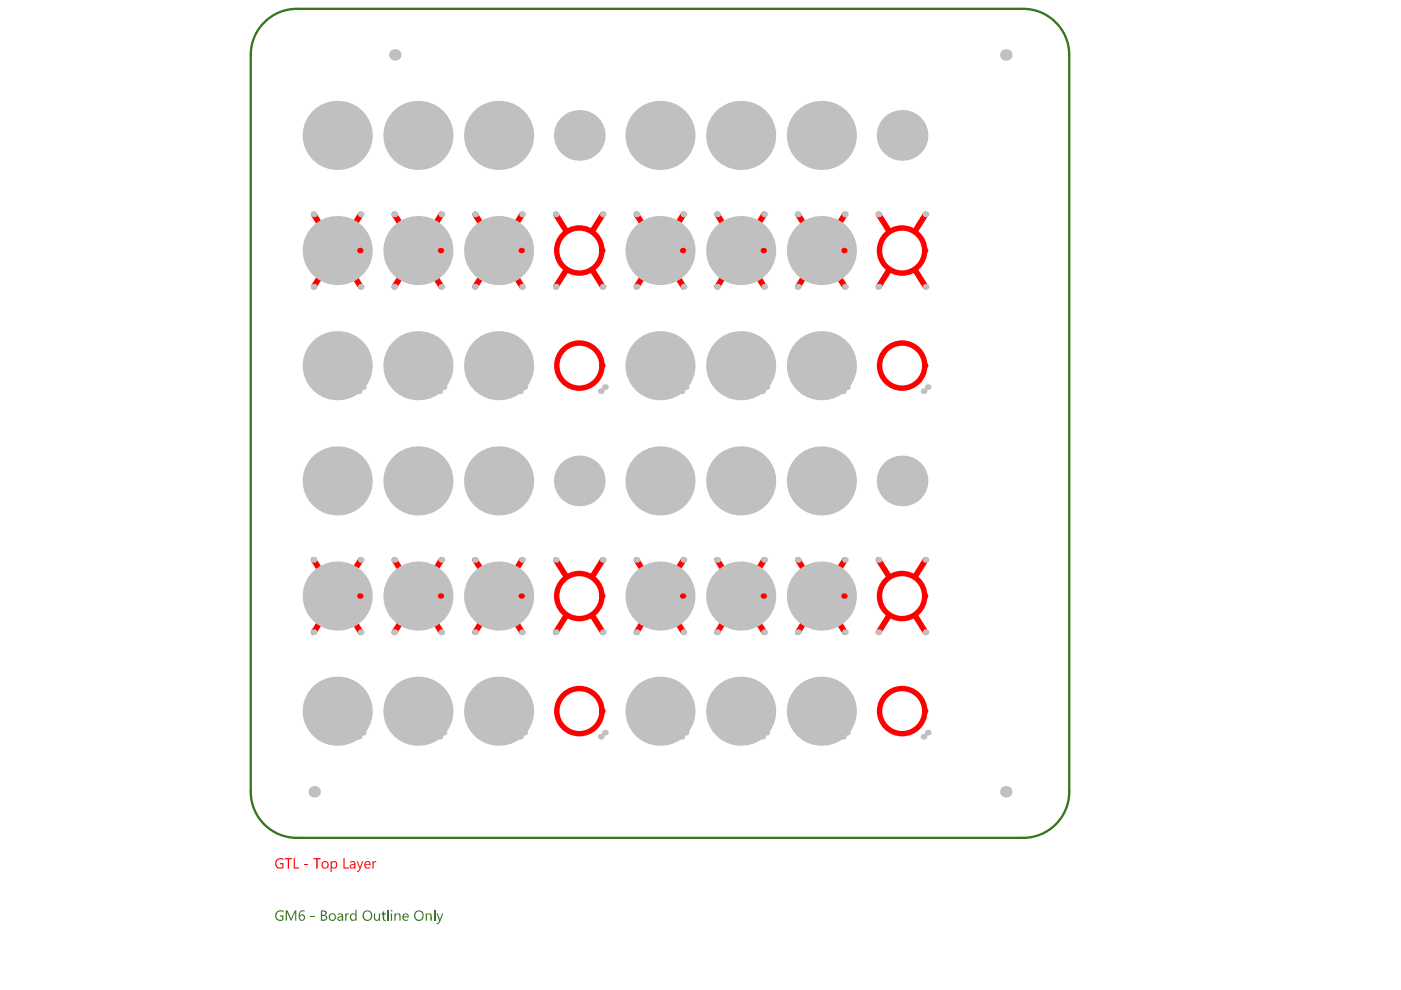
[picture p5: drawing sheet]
<svg xmlns="http://www.w3.org/2000/svg" width="297mm" height="210mm" viewBox="0 0 297 210" stroke-linecap="round" stroke-linejoin="round" font-family="sans-serif">
<path d="M53.2 11.6v156.3M62.9 1.9h154M226.7 11.6v156.3M62.9 177.6h154" fill="none" stroke="#38761d" stroke-width=".49"/>
<g fill="#38761d">
<path d="M58.7 193.3l.8-.3 .6 .1v.3l-.2-.1a.88 .88 0 0 0-1.3 .8 .88 .88 0 0 0 1.2 .8v-.6h-.5v-.2h.8v1l-.5 .1a1.11 1.11 0 0 1-1.2-.6 1.11 1.11 0 0 1 .3-1.3z"/>
<path d="M60.6 193h.4l.7 1.8 .8-1.8h.3v2.2h-.2v-1.9l-.8 1.9h-.2l-.8-1.9v1.9h-.2z"/>
<path d="M65.9 194.3h.8v.2h-.8z"/>
<path d="M73.2 193.7h.2v.3l.3-.3h.3l-.1 .2a.43 .43 0 0 0-.5 .5v.8h-.2z"/>
<path d="M79.3 193.7h.2v.8a.41 .41 0 0 0 .4 .5 .41 .41 0 0 0 .4-.4v-.9h.3v1.5h-.3v-.2a.57 .57 0 0 1-.6 .2 .57 .57 0 0 1-.4-.6z"/>
<path d="M81.1 193.3l.3-.1v.5h.4v.2h-.4v1.1h.4v.2a.5 .5 0 0 1-.7-.4v-.9h-.2v-.2h.2z"/>
<path d="M63.5 193.3l.6-.3h.5l-.1 .3a.73 .73 0 0 0-.9 .9 .67 .67 0 0 1 1.1 .1 .67 .67 0 0 1-.6 1 1.01 1.01 0 0 1-.7-1.6zM63.6 194.5a.46 .46 0 0 0 .9 0 .46 .46 0 0 0-.9 0z"/>
<path d="M68.3 193.3v.7h.3a.35 .35 0 0 0 .4-.3 .35 .35 0 0 0-.3-.4zM68.3 194.2v.8h.4a.38 .38 0 0 0 .4-.4 .38 .38 0 0 0-.5-.4zM68 193h.7a.54 .54 0 0 1 .6 .5 .54 .54 0 0 1-.4 .6 .57 .57 0 0 1 .5 .7 .57 .57 0 0 1-.7 .4h-.7z"/>
<path d="M69.9 194.4a.56 .56 0 0 0 1.1 0 .56 .56 0 0 0-1.1 0zM69.7 194.4a.8 .8 0 0 1 1.6 0 .8 .8 0 0 1-1.6 0z"/>
<path d="M71.8 194.7a.39 .39 0 0 0 .5 .3 .39 .39 0 0 0 .2-.5zM71.6 193.8l.2-.1a.65 .65 0 0 1 1 .5v1h-.3l-.1-.2a.5 .5 0 0 1-.6 .3 .5 .5 0 0 1-.3-.6 .5 .5 0 0 1 .5-.4l.5-.1a.46 .46 0 0 0-.4-.4 .46 .46 0 0 0-.5 .2z"/>
<path d="M74.4 193.8l.5-.2 .5 .3v-1h.2v2.3h-.2v-.2a.73 .73 0 0 1-1.1 0 .73 .73 0 0 1 0-1zM74.5 194.1v.1a.51 .51 0 0 0 .1 .7 .51 .51 0 0 0 .8-.2v-.4a.45 .45 0 0 0-.4-.5 .45 .45 0 0 0-.5 .3z"/>
<path d="M77.3 193.5l-.1 .4a.81 .81 0 0 0 .8 1.1 .81 .81 0 0 0 .6-1.2 .72 .72 0 0 0-.6-.6 .72 .72 0 0 0-.7 .3zM77.2 193.3l.2-.1a1.09 1.09 0 0 1 1.3 .2 1.09 1.09 0 0 1 .1 1.4l-.5 .4a1.15 1.15 0 0 1-1.3-.5 1.15 1.15 0 0 1 .2-1.4z"/>
</g>
<path d="M82.3 192.9v2.3" fill="none" stroke="#38761d" stroke-width=".25"/>
<g fill="#38761d">
<path d="M83.6 193.7h.3v.2l.2-.1a.51 .51 0 0 1 .6-.1 .51 .51 0 0 1 .2 .5v1h-.2v-.9a.41 .41 0 0 0-.4-.5 .41 .41 0 0 0-.4 .5v.9h-.3z"/>
<path d="M90.3 193.7h.2v.2l.1-.1a.51 .51 0 0 1 .6-.1 .51 .51 0 0 1 .3 .5l.1 1h-.3v-.9a.39 .39 0 0 0-.4-.5 .39 .39 0 0 0-.4 .5v.9h-.2z"/>
<path d="M82.9 193.1a.15 .15 0 0 1 .3 0 .15 .15 0 0 1-.3 0zM82.9 193.7h.2v1.5h-.2z"/>
<path d="M85.6 194.1l-.1 .2h.9a.42 .42 0 0 0-.3-.5 .42 .42 0 0 0-.5 .3zM85.5 193.8l.6-.1a.62 .62 0 0 1 .6 .8h-1.2a.57 .57 0 0 0 .4 .6 .57 .57 0 0 0 .6-.2v.2l-.2 .1a.83 .83 0 0 1-.9-.4 .83 .83 0 0 1 .1-1z"/>
<path d="M88.2 193.6l-.1 .6a.77 .77 0 0 0 .9 .8 .77 .77 0 0 0 .6-1 .78 .78 0 0 0-.6-.7 .78 .78 0 0 0-.8 .3zM88.1 193.3l.2-.1a1.09 1.09 0 0 1 1.4 .2 1.09 1.09 0 0 1 0 1.4l-.5 .4h-.6a1.18 1.18 0 0 1-.5-1.9z"/>
</g>
<path d="M92.1 192.9v2.3" fill="none" stroke="#38761d" stroke-width=".25"/>
<path d="M92.6 193.7h.2l.4 1.3 .5-1.3h.3l-.7 1.8a.62 .62 0 0 1-.7 .5v-.3h.3l.2-.5z" fill="#38761d"/>
<path d="M62.9 1.9a9.8 9.8 0 0 0-9.7 9.7M216.9 1.9a9.8 9.8 0 0 1 9.8 9.7M53.2 167.9a9.8 9.8 0 0 0 9.7 9.7M226.7 167.9a9.8 9.8 0 0 1-9.8 9.7" fill="none" stroke="#38761d" stroke-width=".49"/>
<g fill="#f00">
<path d="M58.5 182.4a1.29 1.29 0 0 1 1.6-.3v.2l-.6-.1a.88 .88 0 0 0-.9 1 .88 .88 0 0 0 1.2 .7v-.7h-.5v-.2h.8v1l-.6 .2a1.12 1.12 0 0 1-1.1-.6 1.12 1.12 0 0 1 .1-1.2z"/>
<path d="M60.4 181.9h1.5v.3h-.6v2h-.3v-2h-.6z"/>
<path d="M62.3 181.9h.2v2h.9v.3h-1.1z"/>
<path d="M64.5 183.2h.8v.2h-.8z"/>
<path d="M66.4 181.9h1.6v.3h-.6v2h-.4v-2h-.6z"/>
<path d="M72.8 181.9h.3v2h.8v.3h-1.1z"/>
<path d="M75.6 182.6h.3l.4 1.3 .5-1.3h.2l-.6 1.8-.4 .5h-.3v-.3h.3l.2-.4z"/>
<path d="M79 182.6h.2v.3l.2-.3h.4v.3a.39 .39 0 0 0-.5 0 .39 .39 0 0 0-.1 .5v.8h-.2z"/>
<path d="M68.3 183.3a.6 .6 0 0 0 1.2 0 .6 .6 0 0 0-1.2 0zM68.1 183.4a.81 .81 0 0 1 1.6 0 .81 .81 0 0 1-1.6 0z"/>
<path d="M70.1 182.6h.2v.3l.2-.2a.69 .69 0 0 1 .9 .1 .69 .69 0 0 1 .1 .9 .64 .64 0 0 1-.5 .4 .64 .64 0 0 1-.7-.2v1h-.2zM70.4 183l-.1 .5a.51 .51 0 0 0 .7 .4 .51 .51 0 0 0 .3-.8 .46 .46 0 0 0-.4-.4 .46 .46 0 0 0-.5 .3z"/>
<path d="M74.4 183.5a.37 .37 0 0 0 .4 .5 .37 .37 0 0 0 .3-.5v-.1zM74.2 182.7l.2-.1a.65 .65 0 0 1 1 .5v1.1h-.3v-.3a.5 .5 0 0 1-.9 .1 .5 .5 0 0 1 .4-.8h.5a.42 .42 0 0 0-.2-.4 .42 .42 0 0 0-.5 .1h-.2z"/>
<path d="M77.5 183v.2h.8a.44 .44 0 0 0-.3-.4 .44 .44 0 0 0-.5 .2zM77.4 182.7h.2a.67 .67 0 0 1 .7 0 .67 .67 0 0 1 .3 .7h-1.1a.57 .57 0 0 0 .3 .6 .57 .57 0 0 0 .7-.2v.2l-.2 .1a.83 .83 0 0 1-1-.3 .83 .83 0 0 1 .1-1.1z"/>
</g>
<g fill="#c0c0c0">
<circle cx="66.6" cy="167.9" r="1.22"/>
<circle cx="213.3" cy="167.9" r="1.22"/>
<circle cx="213.3" cy="11.6" r="1.22"/>
<circle cx="83.7" cy="11.6" r="1.22"/>
</g>
<g fill="none" stroke="#f00" stroke-width="1.2">
<path d="M66.5 45.4l2.1 3.4M68.6 57.5l-2.1 3.3M74.4 57.5l2.1 3.3M76.5 45.4l-2.1 3.4M83.6 45.4l2.1 3.4M85.7 57.5l-2.1 3.3M91.5 57.5l2.1 3.3M93.6 45.4l-2.1 3.4M100.7 45.4l2.1 3.4M102.8 57.5l-2.1 3.3M108.6 57.5l2.1 3.3M110.7 45.4l-2.1 3.4"/>
<path d="M117.8 45.4l2.1 3.4M119.9 57.5l-2.1 3.3M125.7 57.5l2.1 3.3M127.8 45.4l-2.1 3.4M134.9 45.4l2.1 3.4M137 57.5l-2.1 3.3M142.8 57.5l2.1 3.3M144.9 45.4l-2.1 3.4M152 45.4l2.1 3.4M154.1 57.5l-2.1 3.3M160 57.5l2 3.3M162 45.4l-2 3.4"/>
<path d="M169.2 45.4l2 3.4M171.2 57.5l-2 3.3M177.1 57.5l2 3.3M179.1 45.4l-2 3.4M186.3 45.4l2 3.4M188.3 57.5l-2 3.3M194.2 57.5l2.1 3.3M196.3 45.4l-2.1 3.4M66.5 118.7l2.1 3.3M76.5 118.7l-2.1 3.3M83.6 118.7l2.1 3.3M93.6 118.7l-2.1 3.3"/>
<path d="M100.7 118.7l2.1 3.3M110.7 118.7l-2.1 3.3M117.8 118.7l2.1 3.3M127.8 118.7l-2.1 3.3M134.9 118.7l2.1 3.3M144.9 118.7l-2.1 3.3M152 118.7l2.1 3.3M162 118.7l-2 3.3M169.2 118.7l2 3.3M179.1 118.7l-2 3.3M186.3 118.7l2 3.3M196.3 118.7l-2.1 3.3"/>
<path d="M68.6 130.7l-2.1 3.4M74.4 130.7l2.1 3.4M85.7 130.7l-2.1 3.4M91.5 130.7l2.1 3.4M102.8 130.7l-2.1 3.4M108.6 130.7l2.1 3.4M119.9 130.7l-2.1 3.4M125.7 130.7l2.1 3.4M137 130.7l-2.1 3.4M142.8 130.7l2.1 3.4M154.1 130.7l-2.1 3.4M160 130.7l2 3.4"/>
<path d="M171.2 130.7l-2 3.4M177.1 130.7l2 3.4M188.3 130.7l-2 3.4M194.2 130.7l2.1 3.4"/>
</g>
<g fill="none" stroke="#f00" stroke-width="1.1">
<circle cx="71.5" cy="53.1" r="4.8"/>
<circle cx="88.6" cy="53.1" r="4.8"/>
<circle cx="105.7" cy="53.1" r="4.8"/>
<circle cx="122.8" cy="53.1" r="4.8"/>
<circle cx="139.9" cy="53.1" r="4.8"/>
<circle cx="157" cy="53.1" r="4.8"/>
<circle cx="174.2" cy="53.1" r="4.8"/>
<circle cx="191.3" cy="53.1" r="4.8"/>
<circle cx="122.8" cy="77.5" r="4.8"/>
<circle cx="191.3" cy="77.5" r="4.8"/>
<circle cx="71.5" cy="126.4" r="4.8"/>
<circle cx="88.6" cy="126.4" r="4.8"/>
<circle cx="105.7" cy="126.4" r="4.8"/>
<circle cx="122.8" cy="126.4" r="4.8"/>
<circle cx="139.9" cy="126.4" r="4.8"/>
<circle cx="157" cy="126.4" r="4.8"/>
<circle cx="174.2" cy="126.4" r="4.8"/>
<circle cx="191.3" cy="126.4" r="4.8"/>
<circle cx="122.8" cy="150.8" r="4.8"/>
<circle cx="191.3" cy="150.8" r="4.8"/>
</g>
<g fill="#c0c0c0">
<circle cx="122.8" cy="102" r="5.4"/>
<circle cx="117.8" cy="134.1" r=".61"/>
<circle cx="127.8" cy="118.7" r=".61"/>
<circle cx="117.8" cy="118.7" r=".61"/>
<circle cx="127.8" cy="134.1" r=".61"/>
<circle cx="127.4" cy="156.2" r=".61"/>
<circle cx="128.2" cy="155.3" r=".61"/>
<circle cx="88.6" cy="150.8" r="7.3"/>
<circle cx="93.2" cy="156.2" r=".61"/>
<circle cx="94" cy="155.3" r=".61"/>
<circle cx="88.6" cy="126.4" r="7.3"/>
<circle cx="93.6" cy="134.1" r=".61"/>
<circle cx="83.6" cy="118.7" r=".61"/>
<circle cx="93.6" cy="118.7" r=".61"/>
<circle cx="83.6" cy="134.1" r=".61"/>
<circle cx="88.6" cy="102" r="7.3"/>
<circle cx="105.7" cy="102" r="7.3"/>
<circle cx="71.5" cy="102" r="7.3"/>
<circle cx="100.7" cy="134.1" r=".61"/>
<circle cx="110.7" cy="118.7" r=".61"/>
<circle cx="100.7" cy="118.7" r=".61"/>
<circle cx="110.7" cy="134.1" r=".61"/>
<circle cx="105.7" cy="126.4" r="7.3"/>
<circle cx="71.5" cy="126.4" r="7.3"/>
<circle cx="76.5" cy="134.1" r=".61"/>
<circle cx="66.5" cy="118.7" r=".61"/>
<circle cx="76.5" cy="118.7" r=".61"/>
<circle cx="66.5" cy="134.1" r=".61"/>
<circle cx="111.1" cy="155.3" r=".61"/>
<circle cx="110.3" cy="156.2" r=".61"/>
<circle cx="105.7" cy="150.8" r="7.3"/>
<circle cx="76.9" cy="155.3" r=".61"/>
<circle cx="76.1" cy="156.2" r=".61"/>
<circle cx="71.5" cy="150.8" r="7.3"/>
<circle cx="191.3" cy="102" r="5.4"/>
<circle cx="186.3" cy="134.1" r=".61"/>
<circle cx="196.3" cy="118.7" r=".61"/>
<circle cx="186.3" cy="118.7" r=".61"/>
<circle cx="196.3" cy="134.1" r=".61"/>
<circle cx="195.8" cy="156.2" r=".61"/>
<circle cx="196.7" cy="155.3" r=".61"/>
<circle cx="157" cy="150.8" r="7.3"/>
<circle cx="161.6" cy="156.2" r=".61"/>
<circle cx="162.5" cy="155.3" r=".61"/>
<circle cx="157" cy="126.4" r="7.3"/>
<circle cx="162" cy="134.1" r=".61"/>
<circle cx="152" cy="118.7" r=".61"/>
<circle cx="162" cy="118.7" r=".61"/>
<circle cx="152" cy="134.1" r=".61"/>
<circle cx="157" cy="102" r="7.3"/>
<circle cx="174.1" cy="102" r="7.3"/>
<circle cx="139.9" cy="102" r="7.3"/>
<circle cx="169.2" cy="134.1" r=".61"/>
<circle cx="179.1" cy="118.7" r=".61"/>
<circle cx="169.2" cy="118.7" r=".61"/>
<circle cx="179.1" cy="134.1" r=".61"/>
<circle cx="174.1" cy="126.4" r="7.3"/>
<circle cx="139.9" cy="126.4" r="7.3"/>
<circle cx="144.9" cy="134.1" r=".61"/>
<circle cx="134.9" cy="118.7" r=".61"/>
<circle cx="144.9" cy="118.7" r=".61"/>
<circle cx="134.9" cy="134.1" r=".61"/>
<circle cx="179.6" cy="155.3" r=".61"/>
<circle cx="178.7" cy="156.2" r=".61"/>
<circle cx="174.1" cy="150.8" r="7.3"/>
<circle cx="145.4" cy="155.3" r=".61"/>
<circle cx="144.5" cy="156.2" r=".61"/>
<circle cx="139.9" cy="150.8" r="7.3"/>
<circle cx="122.8" cy="28.7" r="5.4"/>
<circle cx="117.8" cy="60.8" r=".61"/>
<circle cx="127.8" cy="45.4" r=".61"/>
<circle cx="117.8" cy="45.4" r=".61"/>
<circle cx="127.8" cy="60.8" r=".61"/>
<circle cx="127.4" cy="82.9" r=".61"/>
<circle cx="128.2" cy="82.1" r=".61"/>
<circle cx="88.6" cy="77.5" r="7.3"/>
<circle cx="93.2" cy="82.9" r=".61"/>
<circle cx="94" cy="82.1" r=".61"/>
<circle cx="88.6" cy="53.1" r="7.3"/>
<circle cx="93.6" cy="60.8" r=".61"/>
<circle cx="83.6" cy="45.4" r=".61"/>
<circle cx="93.6" cy="45.4" r=".61"/>
<circle cx="83.6" cy="60.8" r=".61"/>
<circle cx="88.6" cy="28.7" r="7.3"/>
<circle cx="105.7" cy="28.7" r="7.3"/>
<circle cx="71.5" cy="28.7" r="7.3"/>
<circle cx="100.7" cy="60.8" r=".61"/>
<circle cx="110.7" cy="45.4" r=".61"/>
<circle cx="100.7" cy="45.4" r=".61"/>
<circle cx="110.7" cy="60.8" r=".61"/>
<circle cx="105.7" cy="53.1" r="7.3"/>
<circle cx="71.5" cy="53.1" r="7.3"/>
<circle cx="76.5" cy="60.8" r=".61"/>
<circle cx="66.5" cy="45.4" r=".61"/>
<circle cx="76.5" cy="45.4" r=".61"/>
<circle cx="66.5" cy="60.8" r=".61"/>
<circle cx="111.1" cy="82.1" r=".61"/>
<circle cx="110.3" cy="82.9" r=".61"/>
<circle cx="105.7" cy="77.5" r="7.3"/>
<circle cx="76.9" cy="82.1" r=".61"/>
<circle cx="76.1" cy="82.9" r=".61"/>
<circle cx="71.5" cy="77.5" r="7.3"/>
<circle cx="191.3" cy="28.7" r="5.4"/>
<circle cx="186.3" cy="60.8" r=".61"/>
<circle cx="196.3" cy="45.4" r=".61"/>
<circle cx="186.3" cy="45.4" r=".61"/>
<circle cx="196.3" cy="60.8" r=".61"/>
<circle cx="195.8" cy="82.9" r=".61"/>
<circle cx="196.7" cy="82.1" r=".61"/>
<circle cx="157" cy="77.5" r="7.3"/>
<circle cx="161.6" cy="82.9" r=".61"/>
<circle cx="162.5" cy="82.1" r=".61"/>
<circle cx="157" cy="53.1" r="7.3"/>
<circle cx="162" cy="60.8" r=".61"/>
<circle cx="152" cy="45.4" r=".61"/>
<circle cx="162" cy="45.4" r=".61"/>
<circle cx="152" cy="60.8" r=".61"/>
<circle cx="157" cy="28.7" r="7.3"/>
<circle cx="174.1" cy="28.7" r="7.3"/>
<circle cx="139.9" cy="28.7" r="7.3"/>
<circle cx="169.2" cy="60.8" r=".61"/>
<circle cx="179.1" cy="45.4" r=".61"/>
<circle cx="169.2" cy="45.4" r=".61"/>
<circle cx="179.1" cy="60.8" r=".61"/>
<circle cx="174.1" cy="53.1" r="7.3"/>
<circle cx="139.9" cy="53.1" r="7.3"/>
<circle cx="144.9" cy="60.8" r=".61"/>
<circle cx="134.9" cy="45.4" r=".61"/>
<circle cx="144.9" cy="45.4" r=".61"/>
<circle cx="134.9" cy="60.8" r=".61"/>
<circle cx="179.6" cy="82.1" r=".61"/>
<circle cx="178.7" cy="82.9" r=".61"/>
<circle cx="174.1" cy="77.5" r="7.3"/>
<circle cx="145.4" cy="82.1" r=".61"/>
<circle cx="144.5" cy="82.9" r=".61"/>
<circle cx="139.9" cy="77.5" r="7.3"/>
</g>
<g fill="#f00">
<circle cx="127.6" cy="126.4" r=".57"/>
<circle cx="127.6" cy="150.8" r=".57"/>
<circle cx="93.4" cy="126.4" r=".57"/>
<circle cx="110.5" cy="126.4" r=".57"/>
<circle cx="76.3" cy="126.4" r=".57"/>
<circle cx="196" cy="126.4" r=".57"/>
<circle cx="196.1" cy="150.8" r=".57"/>
<circle cx="161.8" cy="126.4" r=".57"/>
<circle cx="178.9" cy="126.4" r=".57"/>
<circle cx="144.7" cy="126.4" r=".57"/>
<circle cx="127.6" cy="53.1" r=".57"/>
<circle cx="127.6" cy="77.5" r=".57"/>
<circle cx="93.4" cy="53.1" r=".57"/>
<circle cx="110.5" cy="53.1" r=".57"/>
<circle cx="76.3" cy="53.1" r=".57"/>
<circle cx="196" cy="53.1" r=".57"/>
<circle cx="196.1" cy="77.5" r=".57"/>
<circle cx="161.8" cy="53.1" r=".57"/>
<circle cx="178.9" cy="53.1" r=".57"/>
<circle cx="144.7" cy="53.1" r=".57"/>
</g>
</svg>
